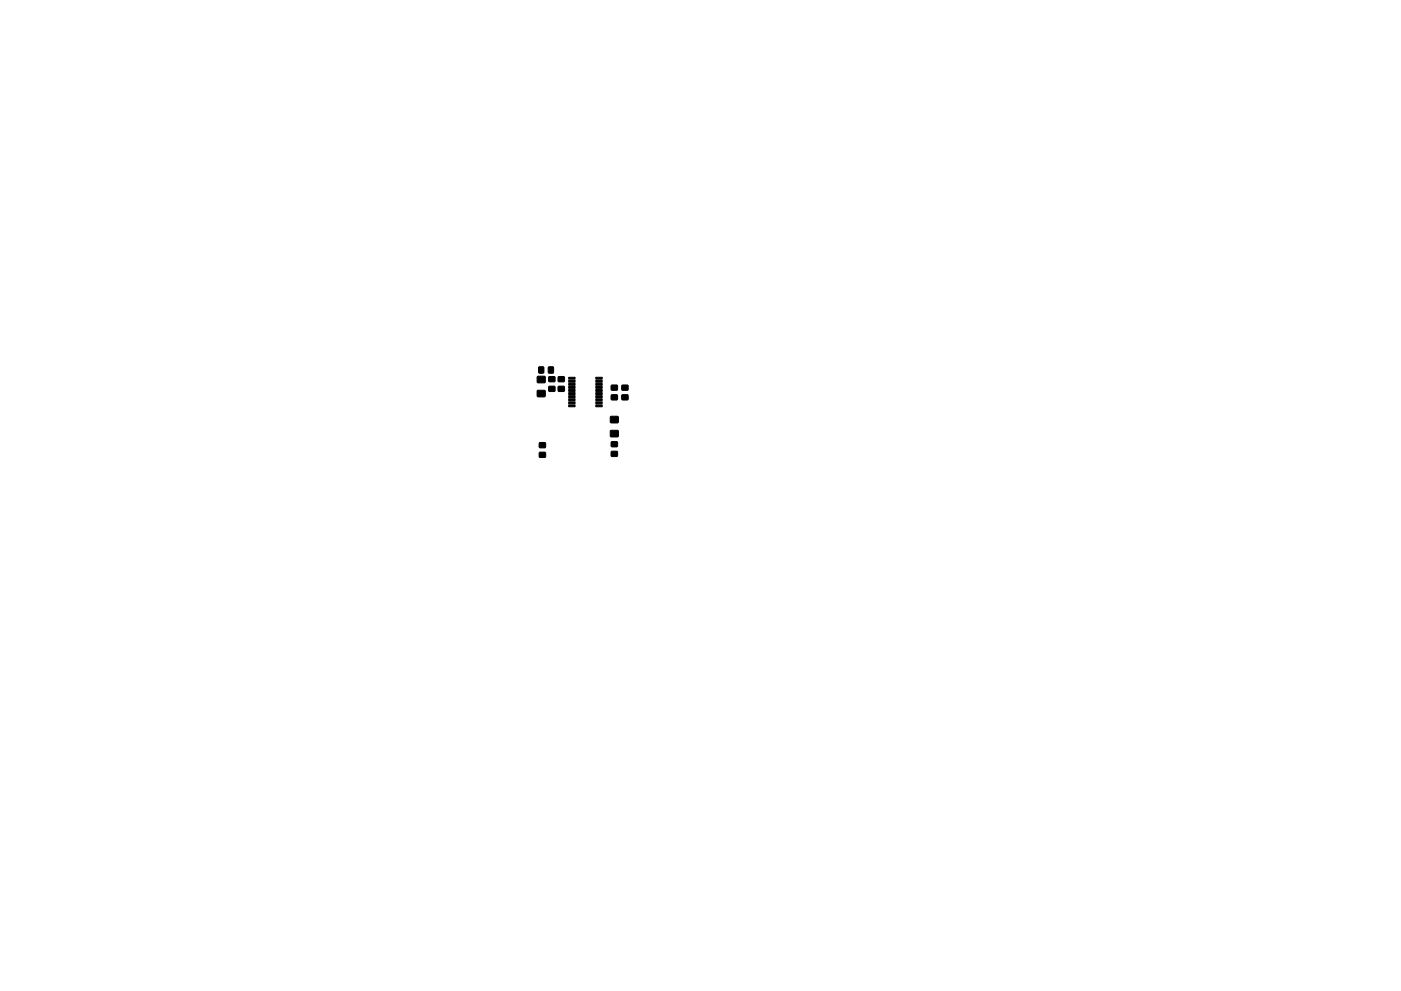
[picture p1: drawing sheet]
<svg xmlns="http://www.w3.org/2000/svg" width="297mm" height="210mm" viewBox="0 0 297 210" stroke-linecap="round" stroke-linejoin="round" font-family="sans-serif">
<g fill="#000" stroke="#000" stroke-width=".21">
<path d="M114.2 77.9h1.1l-.1 1.2h-1zM113.9 79.9h1.6l.1 1.2-1.6 .1zM116.3 77.9h1v1.2h-1zM116.4 79.9h1.2v1l-1.2 .1zM118.4 79.9h1.2v1l-1.2 .1zM113.9 82.9l1.6-.1 .1 1.3-1.6 .1zM114.4 93.9h1.2v1l-1.2 .1zM114.4 96h1.2v1h-1.2zM116.4 82h1.2v1h-1.2zM118.4 82h1.2v1h-1.2zM120.6 80h1.3v.4h-1.3zM120.6 80.7h1.3v.4h-1.3z"/>
<path d="M120.6 81.3h1.3v.4h-1.3zM120.6 82h1.3v.4h-1.3zM120.6 82.6h1.3v.4h-1.3zM120.6 83.3h1.3v.4h-1.3zM120.6 84.6h1.3v.4h-1.3zM120.6 83.9h1.3v.4h-1.3zM120.6 85.9h1.3v.4h-1.3zM120.6 85.2h1.3v.4h-1.3zM126.3 85.9h1.4v.4h-1.4zM126.3 85.2h1.4v.4h-1.4zM126.3 80h1.4v.4h-1.4zM126.3 80.7h1.4v.4h-1.4z"/>
<path d="M126.3 82h1.4v.4h-1.4zM126.3 81.3h1.4v.4h-1.4zM126.3 83.3h1.4v.4h-1.4zM126.3 84.6h1.4v.4h-1.4zM126.3 83.9h1.4v.4h-1.4zM126.3 82.6h1.4v.4h-1.4zM129.6 81.7h1.3v1l-1.3 .1zM129.6 83.8h1.3v1h-1.3zM129.6 93.7h1.3v1l-1.3 .1zM129.6 95.8h1.3v1h-1.3zM129.4 91.4l1.6-.1 .1 1.3-1.6 .1zM129.4 88.4h1.6l.1 1.2-1.6 .1z"/>
<path d="M131.9 83.8h1.2v1h-1.2zM131.9 81.7h1.2v1l-1.2 .1z"/>
</g>
</svg>
